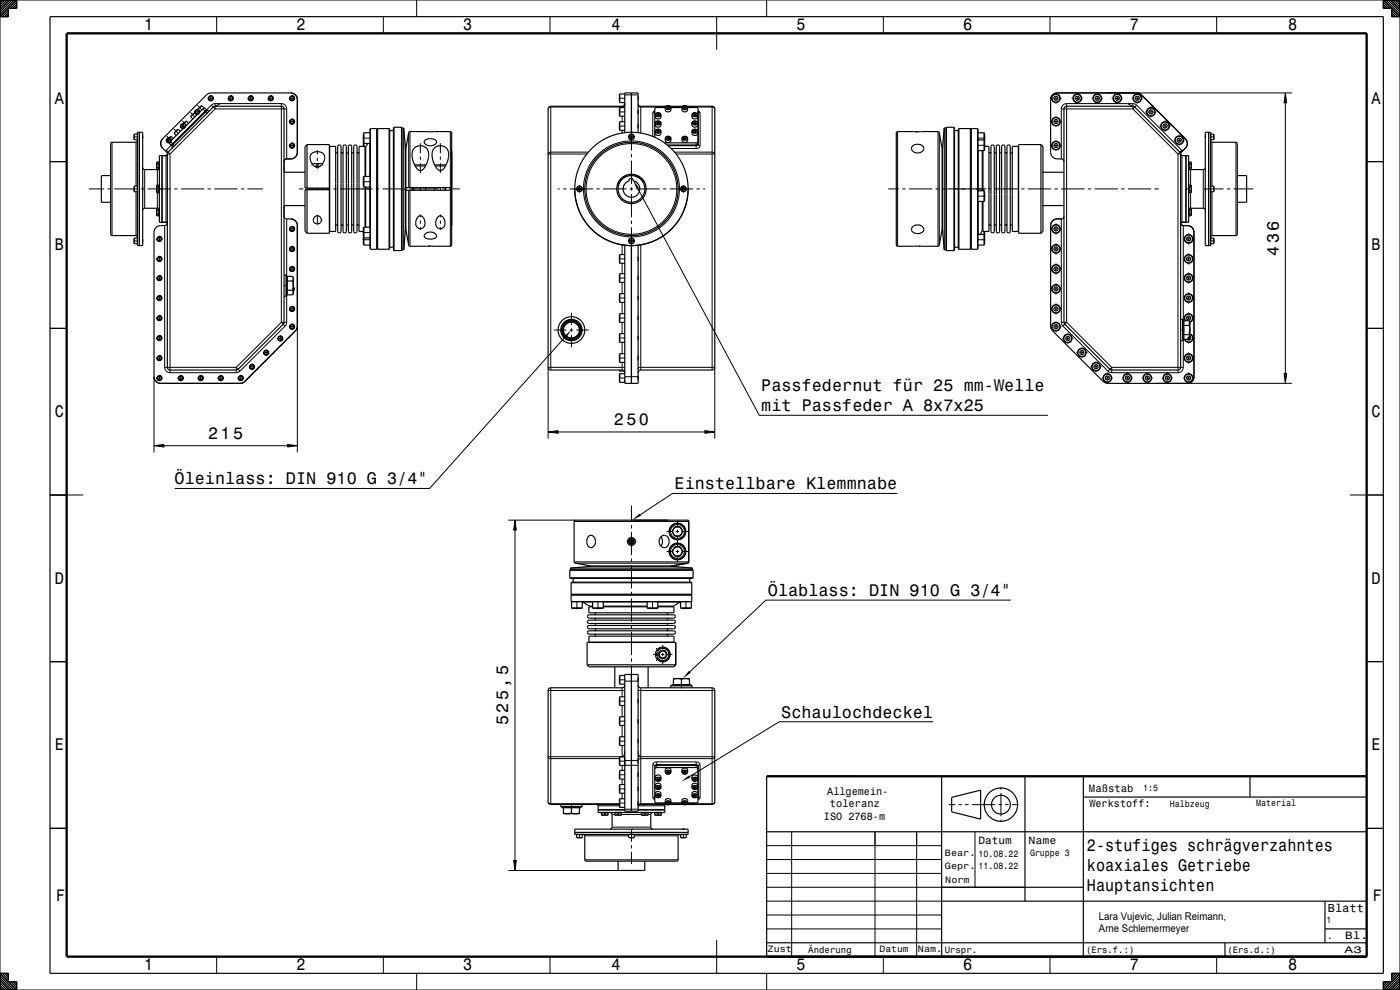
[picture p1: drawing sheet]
<svg xmlns="http://www.w3.org/2000/svg" width="420mm" height="297mm" viewBox="0 0 420 297" stroke-linecap="round" stroke-linejoin="round" font-family="sans-serif">
<defs><g id="words">
<g font-size="5">
<text x="43.2" y="9.1">1</text>
<text x="88.9" y="9.1">2</text>
<text x="138.9" y="9.1">3</text>
<text x="183.5" y="9">4</text>
<text x="239" y="9.1">5</text>
<text x="288.9" y="9.1">6</text>
<text x="338.9" y="9.1">7</text>
<text x="386.5" y="9.1">8</text>
<text x="16.5" y="31.1">A</text>
<text x="411.5" y="31.1">A</text>
<text x="16.5" y="75.1">B</text>
<text x="383.6" y="76.7" transform="rotate(-90 383.6 76.7)">436</text>
<text x="411.5" y="75.1">B</text>
<text x="228.4" y="117.3">Passfedernut für 25 mm-Welle</text>
<text x="16.5" y="125.1">C</text>
<text x="228.4" y="123.4">mit Passfeder A 8x7x25</text>
<text x="411.5" y="125.1">C</text>
<text x="62.5" y="131.7">215</text>
<text x="184.2" y="127.6">250</text>
<text x="52.4" y="145.3">Öleinlass: DIN 910 G 3/4&quot;</text>
<text x="202.4" y="146.8">Einstellbare Klemmnabe</text>
<text x="16.5" y="175.1">D</text>
<text x="230.4" y="178.8">Ölablass: DIN 910 G 3/4&quot;</text>
<text x="411.5" y="175.1">D</text>
<text x="234.4" y="215.3">Schaulochdeckel</text>
<text x="152.5" y="217.6" transform="rotate(-90 152.5 217.6)">525,5</text>
<text x="16.5" y="225.1">E</text>
<text x="411.5" y="225.1">E</text>
<text x="326.1" y="255.3">2-stufiges schrägverzahntes</text>
<text x="326.1" y="261.4">koaxiales Getriebe</text>
<text x="326.1" y="267.4">Hauptansichten</text>
<text x="16.8" y="270.4">F</text>
<text x="411.8" y="270.4">F</text>
<text x="43.2" y="291.1">1</text>
<text x="88.9" y="291.1">2</text>
<text x="138.9" y="291.1">3</text>
<text x="183.5" y="291">4</text>
<text x="239" y="291.1">5</text>
<text x="288.9" y="291.1">6</text>
<text x="338.9" y="291.1">7</text>
<text x="386.5" y="291.1">8</text>
</g>
<text font-size="3.5" x="398.3" y="273.7">Blatt</text>
<g font-size="3.2">
<text x="248.2" y="238.4">Allgemein-</text>
<text x="326.7" y="237.5">Maßstab</text>
<text x="249" y="242.1">toleranz</text>
<text x="326.8" y="242">Werkstoff:</text>
<text x="247.2" y="246.1">ISO 2768-m</text>
<text x="293.5" y="253.2">Datum</text>
<text x="308.5" y="253.2">Name</text>
<text x="329.7" y="276">Lara Vujevic, Julian Reimann,</text>
<text x="329.7" y="279.6">Arne Schlemermeyer</text>
<text x="403.6" y="281.7">Bl.</text>
</g>
<text font-size="2.9" x="403.4" y="285.9">A3</text>
<g font-size="2.8">
<text x="343" y="237.3">1:5</text>
<text x="350.9" y="242">Halbzeug</text>
<text x="376.9" y="241.9">Material</text>
<text x="283.5" y="256.7">Bear.</text>
<text x="293.6" y="257">10.08.22</text>
<text x="309" y="256.8">Gruppe 3</text>
<text x="283.5" y="260.7">Gepr.</text>
<text x="293.6" y="260.6">11.08.22</text>
<text x="283.6" y="264.9">Norm</text>
<text x="398" y="276.9">1</text>
<text x="398.3" y="281.7">.</text>
<text x="230.3" y="285.7">Zust</text>
<text x="242.5" y="285.8">Änderung</text>
<text x="263.9" y="285.7">Datum</text>
<text x="275.4" y="285.7">Nam.</text>
<text x="283.4" y="285.8">Urspr.</text>
<text x="325.8" y="285.8">(Ers.f.:)</text>
<text x="368.2" y="285.8">(Ers.d.:)</text>
</g>
</g></defs>
<g fill="none" stroke="#000" stroke-width=".3">
<path d="M0 0h420v297h-420zM0 0h.1M.7 0l-.7 .7M1.4 0l-1.4 1.4M2.1 0l-2.1 2.1M2.5 3.2l-1.8 1.8M2.5 3.9l-1.1 1.1M2.5 4.6l-.4 .4M2.8 0l-2.8 2.8M3.5 0l-3.5 3.6M4.3 0l-4.3 4.3M5 0l-5 5"/>
<path d="M5 0v2.5h-2.5v2.5h-2.5M5 .7l-1.8 1.8M5 1.4l-1.1 1.1M5 2.1l-.4 .4M65 5v5M115 5v5M125 0v5M165 5v5M215 5v10M230 0v5M265 5v5M315 5v5"/>
<path d="M365 5v5M415 0v2.5h2.5v2.5h2.5M415 .6l1.8 1.9M415 1.4l1.1 1.1M415 2.1l.4 .4M415.1 0l4.9 4.9M415.8 0l4.2 4.2M416.5 0l3.5 3.5M417.2 0l2.8 2.8M417.5 3.2l1.9 1.8M417.5 3.9l1.1 1.1M417.5 4.6l.4 .4"/>
<path d="M417.9 0l2.1 2.1M418.6 0l1.4 1.4M419.3 0l.7 .7M52.2 38.7l1.4 1.5M53.5 38.8l-1.2 1.2M54 37.8h1.7M54.6 36.2l1.5 1.5M54.7 37a.8 .8 0 0 1 1 .8 .8 .8 0 0 1-.9 .8 .8 .8 0 0 1-.7-.9M54.9 36.9v1.8M55.9 36.3l-1.2 1.2M57.1 33.7l1.5 1.5M58.3 33.6h1.7"/>
<path d="M58.4 33.8l-1.2 1.2M59 32.8a.8 .8 0 0 1 .9 .7 .8 .8 0 0 1-.8 .9 .8 .8 0 0 1-.8-1M59.1 32.7v1.7M59.2 31.6l1.5 1.5M60.5 31.7l-1.2 1.2M60.9 32.7l1.4 1.4M61.6 33.4l.1 .1M61.7 33.5l-10.2 10.2M62.1 33.1l-.4 .4M62.3 29.5h1.8M63.1 28.7a.8 .8 0 0 1 .9 .7 .8 .8 0 0 1-.8 .9 .8 .8 0 0 1-.8-1M63.2 28.6v1.7"/>
<path d="M63.4 31.5l-1.4 1.5M63.4 31.5l1.1 1.2M64.5 31.1l-1.1 .4M64.5 32.7h21.5M64.5 31.1h19.9M64.5 31.1v1.6M64.5 32.7l-13.5 13.5M66.1 31.1l-1.6 .8M68.4 29.5h1.7M69.1 28.7a.8 .8 0 0 1 .9 .7 .8 .8 0 0 1-.8 .9 .8 .8 0 0 1-.8-1M69.2 28.6v1.7M74.3 29.5h1.8"/>
<path d="M75.1 28.7a.8 .8 0 0 1 .9 .7 .8 .8 0 0 1-.8 .9 .8 .8 0 0 1-.8-1M75.2 28.6v1.7M80.3 29.5h1.8M81.1 28.7a.8 .8 0 0 1 .9 .7 .8 .8 0 0 1-.8 .9 .8 .8 0 0 1-.8-1M81.2 28.6v1.7M84.4 31.1a1.6 1.6 0 0 1 1.6 1.6M84.4 31.1v65.6M86 32.7v15M86.7 29.5h1.8M86.7 36.5h1.8M87.5 35.7a.8 .8 0 0 1 .9 .7 .8 .8 0 0 1-.8 .9 .8 .8 0 0 1-.8-1M87.5 28.7a.8 .8 0 0 1 .9 .7 .8 .8 0 0 1-.8 .9 .8 .8 0 0 1-.8-1"/>
<path d="M87.6 28.6v1.7M87.6 35.6v1.7M109.2 39.8v4.1M111.1 38.6v36.2M113 38.6v36.2M113.3 38.6v36.2M116.7 38.6v36.2M118.2 38.2v37M120.4 38.2v37M122.6 39.8v16.5M123 39.5v16.8M129.1 39.5h.1"/>
<path d="M135.1 39.5v16.8M165.2 31.9v79.1M185.7 29.5h1.9M185.7 37.8h1.9M185.7 33.6h1.9M186 28.2v2.6M186 32.3v2.6M186 36.5v2.6M186.6 34.9v1.6M186.6 39.1v.8M187.3 31.5l-.7 .4v.4M187.4 31.5l-.1 .4-.7 .2h-21.4l-.6 .2-.2 .4"/>
<path d="M187.4 28.5h4M189.4 34.6v.6M189.4 36.2v1M189.4 38.2v7M191.4 31.5l.4 .5 .4 .1h7.4M191.5 31.5l.7 .4v8M195.8 34v6.9M196.4 33.2l-.6 .8M196.4 33.5l-.6 .5M196.6 34.4a.9 .9 0 0 0 .8 .6 .9 .9 0 0 0 .9-.6M196.6 36.9a.9 .9 0 0 0 .8 .6 .9 .9 0 0 0 .9-.6M196.6 39.4a.9 .9 0 0 0 .8 .6 .9 .9 0 0 0 .9-.6"/>
<path d="M196.7 39.1a.7 .7 0 0 1 1-.3 .7 .7 0 0 1 .3 .9 .74 .74 0 0 1-.8 .1 .74 .74 0 0 1-.5-.7zM196.9 34a.64 .64 0 0 1 .9-.1 .64 .64 0 0 1 0 .9 .64 .64 0 0 1-.8 0 .64 .64 0 0 1-.1-.8zM196.9 36.5a.64 .64 0 0 1 .9-.1 .64 .64 0 0 1 0 .9 .64 .64 0 0 1-.8 0 .64 .64 0 0 1-.1-.8zM199.6 32.3a.9 .9 0 0 0 .8 .6 .9 .9 0 0 0 .9-.6M199.9 31.9a.68 .68 0 0 1 .9-.2 .68 .68 0 0 1 .2 .9 .68 .68 0 0 1-.9 .2 .68 .68 0 0 1-.2-.9zM201.2 32.1h3.4M204.6 32.3a.9 .9 0 0 0 .8 .6 .9 .9 0 0 0 .9-.6M204.9 31.9a.68 .68 0 0 1 .9-.2 .68 .68 0 0 1 .2 .9 .68 .68 0 0 1-.9 .2 .68 .68 0 0 1-.2-.9zM206.2 32.1h7.5l.4 .1 .3 .5M207.6 39.4a.9 .9 0 0 0 .8 .6 .9 .9 0 0 0 .9-.6M207.6 36.9a.9 .9 0 0 0 .8 .6 .9 .9 0 0 0 .9-.6M207.6 34.4a.9 .9 0 0 0 .8 .6 .9 .9 0 0 0 .9-.6"/>
<path d="M207.7 39.1a.7 .7 0 0 1 1-.3 .7 .7 0 0 1 .3 .9 .74 .74 0 0 1-.8 .1 .74 .74 0 0 1-.5-.7zM207.9 36.5a.68 .68 0 0 1 .9-.2 .68 .68 0 0 1 .2 .9 .68 .68 0 0 1-.9 .2 .68 .68 0 0 1-.2-.9zM207.9 34a.68 .68 0 0 1 .9-.1 .68 .68 0 0 1 .2 .8 .67 .67 0 0 1-.9 .2 .67 .67 0 0 1-.2-.9zM209.4 33.2l.6 .8M209.4 33.5l.6 .5M210 34v9.7M213.6 31.9v79.1M269.3 39.5v34.4M275.3 39.5h.1M281.4 39.5v34.4M281.8 39.8v33.7M284 38.2v37"/>
<path d="M286.2 38.2v37M287.7 38.6v36.2M291.1 38.6v36.2M291.4 38.6v36.2M293.3 38.6v36.2M295.2 39.8v5.4M315.1 29.5h.2M315.1 36.5h.2M316.3 29.5h1M316.3 36.5h1M316.8 27.8v.2M316.8 29v1"/>
<path d="M316.8 31v.2M316.8 34.8v.2M316.8 36v1M316.8 38v.2M318.3 29.5h.2M318.3 36.5h.2M318.4 32.7v15M318.4 32.7h21.5M320 31.1a1.6 1.6 0 0 0-1.6 1.6M320 31.1h19.9M320 31.1v65.6M321.5 29.5h.2"/>
<path d="M322.7 29.5h1M323.2 27.8v.2M323.2 29v1M323.2 31v.2M324.7 29.5h.2M327.5 29.5h.2M328.7 29.5h1M329.2 27.8v.2M329.2 29v1M329.2 31v.2M330.7 29.5h.2M331.7 27.9h55.9"/>
<path d="M333.5 29.5h.2M334.7 29.5h1M335.2 27.8v.2M335.2 29v1M335.2 31v.2M336.7 29.5h.2M338.3 31.1l1.6 .8M339.5 29.5h.2M339.9 31.1l1.1 .4M339.9 31.1v1.6M339.9 32.7l13.5 13.5M340.7 29.5h1"/>
<path d="M341 31.5l13.5 13.6M341 31.5l-1.1 1.2M341.2 27.8v.2M341.2 29v1M341.2 31v.2M342.7 29.5h.2M343.6 33.6h.2M344.8 33.6h1M345.3 31.9v.2M345.3 33.1v1M345.3 35.1v.2M346.8 33.6h.2"/>
<path d="M347.8 37.8h.2M349 37.8h1M349.5 36.1v.2M349.5 37.3v1M349.5 39.3v.2M351 37.8h.2M385.6 27.9l.4 3h-.8zM385.6 30.9v81.1M15 48.5h5M26.7 56.7h4.6M32.3 56.7h1M33.6 42.7v28"/>
<path d="M34.3 56.7h7M40.1 41.1h1.2M40.3 40.2v1.7M40.3 55.8v1.7M40.8 42.7v13.1M40.8 57.5v13.2M42.3 56.7h1M43.4 50.9v11.6M44.3 56.7h7M47 49.7h.1M47.2 50.9v4.6M47.2 57.8v4.7"/>
<path d="M47.7 49.7h.1M47.8 48.9v1.7M47.8 55.8v1.8M49.8 42.1h1.7M49.8 46.7v19.8M49.9 45.1l-.2 .2M49.9 45.1l1.1 1.1M50 40.8l1.5 1.5M50.2 46.2h.8M50.5 41.3a.8 .8 0 0 1 .9 .7 .8 .8 0 0 1-.8 .9 .8 .8 0 0 1-.8-1M50.6 41.2v1.7M51 46.2v65.6"/>
<path d="M51.1 42.4l1.4 1.5M51.3 40.9l-1.2 1.2M51.4 43.6l-1.5 1.5M52.3 56.7h1M54.3 56.7h7M62.3 56.7h1M64.3 56.7h7M72.3 56.7h1M74.3 56.7h4.6M86.7 43.7h1.8M87.5 42.9a.8 .8 0 0 1 .9 .7 .8 .8 0 0 1-.8 .9 .8 .8 0 0 1-.8-1M87.6 42.8v1.7"/>
<path d="M89.7 56.7h1.3M92 56.7h7M93.4 49.5h.3M94.7 49.5h1M95.2 45v1.3M95.2 47.3v1M95.2 49.3v1.3M95.2 56.4v.6M96.7 49.5h.3M100 56.7h1M102 56.7h9.7M108.8 41.4h2.4"/>
<path d="M108.8 54.5h2.4M109.2 52.9v3.2M111 43v9.9M111 56.1v12.1M112.7 56.7h1M114.7 56.7h7M122.6 57.1v16.4M122.7 56.7h1M123 57.1v16.8M124.6 49.8h3.1M124.7 56.7h7M126.1 43v2.9"/>
<path d="M126.1 47v.9M126.1 49v2.9M126.1 56.2v1M130.6 49.8h3.1M132.1 43v2.9M132.1 47v.9M132.1 49v2.9M132.1 56.2v1M132.7 56.7h1M134.7 56.7h3.3M135.1 57.1v16.8M167.3 56.7h.6"/>
<path d="M168.9 56.7h1M170.9 56.7h7M173.8 55.6v2.2M176.5 45.6h-11.3l-.4 .1-.4 .5h11.6M178.9 56.7h1M180.9 56.7h7M188.3 41.1h2.2M188.9 56.7h1M189.4 46.2v1M189.4 48.2v7M189.4 56.2v1M189.4 58.2v7"/>
<path d="M190.9 56.7h7M191.3 56.5l36.5 68.1h86.6M198.9 56.7h1M199.6 41.5a.9 .9 0 0 0 .8 .6 .9 .9 0 0 0 .9-.6M199.9 41.1a.64 .64 0 0 1 .9-.1 .64 .64 0 0 1 0 .9 .64 .64 0 0 1-.8 0 .64 .64 0 0 1-.1-.8zM200.4 43.7h8.4l.6-.4 .6 .4M200.9 56.7h7M201.4 44.6h7.4M202.4 45.6h11.3l.4 .2 .3 .4h-11.6M204.6 41.5a.9 .9 0 0 0 .8 .6 .9 .9 0 0 0 .9-.6M204.9 41.1a.64 .64 0 0 1 .9-.1 .64 .64 0 0 1 0 .9 .64 .64 0 0 1-.8 0 .64 .64 0 0 1-.1-.8zM205 55.6v2.2"/>
<path d="M208.8 42.9v1.7M208.9 56.7h1M210 43.7a1.06 1.06 0 0 1-1.2 .9M210.9 56.7h.6M266.4 56.7h3.3M270.7 56.7h1M272.7 56.7h7M280.7 56.7h1M282.7 56.7h13.2M293.2 58.8h2.4M293.2 41.4h2.4M293.2 43.6h2.4"/>
<path d="M293.4 42h.1M293.4 45.2v12M295.2 57.2v3.2M296.4 56.7h1M298.4 56.7h7M306.4 56.7h1M308.4 56.7h7M315.1 43.7h.2M316.3 43.7h1M316.4 56.7h1M316.8 42v.2M316.8 43.2v1"/>
<path d="M316.8 45.2v.2M318.3 43.7h.2M318.4 56.7h7M326.4 56.7h1M328.4 56.7h7M336.4 56.7h1M338.4 56.7h7M346.4 56.7h1.2M352.1 42.1h.2M353.3 42.1h1M353.4 46.2h.8M353.4 46.2v65.6"/>
<path d="M353.8 40.4v.2M353.8 41.6v1M353.8 43.6v.1M354.5 45.1l.2 .2M354.5 45.1l-1.1 1.1M354.6 46.7v19.8M355.3 42.1h.2M355.7 56.7h1.1M356.6 49.7h.1M356.6 48.9v1.7M356.6 55.8v1.8M357.2 50.9v4.6"/>
<path d="M357.2 57.8v4.7M357.3 49.7h.1M361 50.9v11.6M361.2 56.7h5.9M363.1 41.1h1.2M363.6 42.7v13.1M363.6 57.5v13.2M364.1 40.2v1.7M364.1 55.8v1.7M368.1 56.7h1M370.1 56.7h5.9M370.8 42.7v28"/>
<path d="M410 48.5h5M40.1 72.3h1.2M40.3 71.4v1.7M46.9 77.7h1.8M46.9 71.7h1.8M47 63.6h.1M47.7 70.9a.8 .8 0 0 1 .9 .7 .8 .8 0 0 1-.8 .9 .8 .8 0 0 1-.8-1M47.7 76.9a.8 .8 0 0 1 .9 .7 .8 .8 0 0 1-.8 .9 .8 .8 0 0 1-.8-1M47.7 63.6h.1M47.8 62.7v1.8M47.8 70.8v1.7M47.8 76.8v1.7"/>
<path d="M49.4 67.7v42.5M49.8 66.5l.4 .4M49.8 66.5v.2M86 65.7v17.2M86.7 74.7h1.8M86.7 68.7h1.8M87.5 79.9a.8 .8 0 0 1 .9 .7 .8 .8 0 0 1-.8 .9 .8 .8 0 0 1-.8-1M87.5 73.9a.8 .8 0 0 1 .9 .7 .8 .8 0 0 1-.8 .9 .8 .8 0 0 1-.8-1M87.5 67.9a.8 .8 0 0 1 .9 .7 .8 .8 0 0 1-.8 .9 .8 .8 0 0 1-.8-1M87.6 67.8v1.7M87.6 73.8v1.7M87.6 79.8v1.7"/>
<path d="M95.2 64.5v2.9M108.8 71.9h2.4M108.8 69.8h2.4M109.2 68.2v5.3M111 71.4h.1M126.1 64.3v.9M126.1 66.2v1M126.1 68.2v.8M129.1 73.8v.1M132.1 64.3v.9M132.1 66.2v1M132.1 68.2v.8"/>
<path d="M185.7 77.7h1.9M186 76.4v2.6M186.6 73.4v3M186.6 79v3.1M188.3 72.3h2.2M189.4 66.2v1M189.4 68.2v7M189.4 76.2v1M189.4 78.2v.6M192.2 73.4v37.6M275.3 73.8v.1M293.2 71.9h2.4"/>
<path d="M293.4 60.4v9.9M295.2 69.4v4.1M315.1 74.7h.2M315.1 68.7h.2M316.3 74.7h1M316.3 68.7h1M316.8 67v.2M316.8 68.2v1M316.8 70.2v.2M316.8 73v.2M316.8 74.2v1M316.8 76.2v.2"/>
<path d="M316.8 79v.2M318.3 74.7h.2M318.3 68.7h.2M318.4 65.7v31M354.6 66.5l-.4 .4M354.6 66.5v.2M354.9 77.7h.2M354.9 71.7h.2M355 67.7v28.5M356.1 77.7h1M356.1 71.7h1M356.6 63.6h.1"/>
<path d="M356.6 70v.2M356.6 71.2v1M356.6 73.2v.2M356.6 76v.2M356.6 77.2v1M356.6 79.2v.2M356.6 62.7v1.8M357.3 63.6h.1M358.1 77.7h.2M358.1 71.7h.2M363.1 72.3h1.2M364.1 71.4v1.7"/>
<path d="M15 98.5h5M46.9 95.4h1.8M46.9 89.4h1.8M46.9 83.4h1.8M47.7 82.6a.8 .8 0 0 1 .9 .8 .8 .8 0 0 1-.8 .8 .8 .8 0 0 1-.8-.9M47.7 94.6a.8 .8 0 0 1 .9 .8 .8 .8 0 0 1-.8 .8 .8 .8 0 0 1-.8-.9M47.7 88.6a.8 .8 0 0 1 .9 .8 .8 .8 0 0 1-.8 .8 .8 .8 0 0 1-.8-.9M47.8 82.5v1.8M47.8 88.5v1.8M47.8 94.5v1.8M84.4 96.7h1.6M84.4 96.7l-13.5 13.5"/>
<path d="M84.4 96.7l1.1 1.1M85.1 85.7h1.2M85.5 97.8l-13.5 13.5M85.8 82.5v6.4M86 96.7l-.5 1.1M86 88.4v8.3M86.7 98h1.8M86.7 92.7h1.8M86.7 80.7h1.8M87.5 91.9a.8 .8 0 0 1 .9 .7 .8 .8 0 0 1-.8 .9 .8 .8 0 0 1-.8-1M87.5 97.2a.8 .8 0 0 1 .9 .8 .8 .8 0 0 1-.8 .8 .8 .8 0 0 1-.8-.9M87.6 91.8v1.7"/>
<path d="M87.6 97.1v1.8M87.7 85.7h.3M89.2 97.8v37.9M166.2 99h3.7M170.9 99h1M171.4 93.8v3.7M171.4 98.5v1M172.9 99h3.7M185.7 95.4h1.9M185.7 89.4h1.9M185.7 83.4h1.9M186 82.1v2.6"/>
<path d="M186 88.1v2.6M186 94.1v2.6M186.6 84.7v3.4M186.6 90.7v3.4M186.6 96.7v3.4M315.1 98h.2M315.1 92.7h.2M315.1 86.7h.2M315.1 80.7h.2M316.3 98h1M316.3 92.7h1M316.3 86.7h1"/>
<path d="M316.3 80.7h1M316.8 80.2v1M316.8 82.2v.2M316.8 85v.2M316.8 86.2v1M316.8 88.2v.2M316.8 91v.2M316.8 92.2v1M316.8 94.2v.2M316.8 96.3v.2M316.8 97.5v1M316.8 99.5v.2"/>
<path d="M318.3 98h.2M318.3 92.7h.2M318.3 86.7h.2M318.3 80.7h.2M318.4 96.7l.5 1.1M318.4 96.7h1.6M318.9 97.8l13.5 13.5M320 96.7l-1.1 1.1M320 96.7l13.5 13.5M320.3 99.9v.1M354.1 99h1.2M354.8 95.8v6.4"/>
<path d="M354.9 95.4h.2M354.9 89.4h.2M354.9 83.4h.2M355.8 96.2a1.17 1.17 0 0 1 .1-1.7 1.17 1.17 0 0 1 1.7 .4 1.17 1.17 0 0 1-.7 1.6M356.1 95.4h1M356.1 89.4h1M356.1 83.4h1M356.6 81.7v.2M356.6 82.9v1M356.6 84.9v.2M356.6 87.7v.2M356.6 88.9v1"/>
<path d="M356.6 90.9v.2M356.6 93.7v.2M356.6 94.9v1M356.6 96.9v.2M356.6 99.7v.2M356.7 99h.3M358.1 95.4h.2M358.1 89.4h.2M358.1 83.4h.2M410 98.5h5M46.2 113v22.7M46.9 113.4h1.8"/>
<path d="M46.9 107.4h1.8M46.9 101.4h1.8M47.7 100.6a.8 .8 0 0 1 .9 .8 .8 .8 0 0 1-.8 .8 .8 .8 0 0 1-.8-.9M47.7 106.6a.8 .8 0 0 1 .9 .8 .8 .8 0 0 1-.8 .8 .8 .8 0 0 1-.8-.9M47.7 112.6a.8 .8 0 0 1 .9 .8 .8 .8 0 0 1-.8 .8 .8 .8 0 0 1-.8-.9M47.8 100.5v1.8M47.8 106.5v1.8M47.8 112.5v1.8M49.4 110.2a1.6 1.6 0 0 0 1.6 1.6M49.4 110.2h21.5M51 111.8h19.9M53.3 113.4h1.8"/>
<path d="M54.1 112.6a.8 .8 0 0 1 .9 .8 .8 .8 0 0 1-.8 .8 .8 .8 0 0 1-.8-.9M54.2 112.5v1.8M59.3 113.4h1.8M60.1 112.6a.8 .8 0 0 1 .9 .8 .8 .8 0 0 1-.8 .8 .8 .8 0 0 1-.8-.9M60.2 112.5v1.8M65.3 113.4h1.8M66.1 112.6a.8 .8 0 0 1 .9 .8 .8 .8 0 0 1-.8 .8 .8 .8 0 0 1-.8-.9M66.2 112.5v1.8M70.9 110.2v1.6M70.9 110.2l1.1 1.1M71.3 113.4h1.8M72 111.3l-1.1 .5"/>
<path d="M72.1 112.6a.8 .8 0 0 1 .9 .8 .8 .8 0 0 1-.8 .8 .8 .8 0 0 1-.8-.9M72.2 112.5v1.8M74.7 110h1.8M75.4 109.2a.8 .8 0 0 1 1 .8 .8 .8 0 0 1-.9 .8 .8 .8 0 0 1-.7-.9M75.6 109.2v1.7M79 105.8h1.7M79.7 105a.8 .8 0 0 1 .9 .7 .8 .8 0 0 1-.8 .9 .8 .8 0 0 1-.8-1M79.8 104.9v1.7M83.2 101.5h1.7M83.9 100.7a.8 .8 0 0 1 1 .8 .8 .8 0 0 1-.9 .8 .8 .8 0 0 1-.7-.9M84.1 100.7v1.7M169.4 101.2l-40.5 45.3h-76.5"/>
<path d="M171.4 100.5v3.7M185.7 113.4h1.9M185.7 107.4h1.9M185.7 101.4h1.9M186 100.1v2.6M186 106.1v2.6M186 111v.3M186 112.1v2.6M186.6 102.7v3.4M186.6 108.7v2.3M187.4 110.2h-23v21.4M187.4 113h4"/>
<path d="M191.4 110.2h23v21.4M318.6 101.5h.2M319.8 101.5h1M320.3 101v1M320.3 103v.2M321.8 101.5h.2M322.9 105.8h.2M324.1 105.8h1M324.6 104.1v.2M324.6 105.3v1M324.6 107.3v.2M326.1 105.8h.2"/>
<path d="M327.1 110h.2M328.3 110h1M328.8 108.3v.2M328.8 109.5v1M328.8 111.5v.2M330.3 110h.2M330.5 113.4h.2M331.7 113.4h1M332.2 111.7v.2M332.2 112.9v1M332.2 114.9v.2M332.4 111.3l1.1 .5"/>
<path d="M333.5 110.2h21.5M333.5 111.8h19.9M333.5 110.2l-1.1 1.1M333.5 110.2v1.6M333.7 113.4h.2M336.5 113.4h.2M337.7 113.4h1M338.2 111.7v.2M338.2 112.9v1M338.2 114.9v.2M339.7 113.4h.2M342.5 113.4h.2"/>
<path d="M343.7 113.4h1M344.2 111.7v.2M344.2 112.9v1M344.2 114.9v.2M345.7 113.4h.2M346.8 115h40.8M348.5 113.4h.2M349.7 113.4h1M350.2 111.7v.2M350.2 112.9v1M350.2 114.9v.2M351.7 113.4h.2"/>
<path d="M354.9 113.4h.2M354.9 107.4h.2M354.9 101.4h.2M355 110.2a1.6 1.6 0 0 1-1.6 1.6M355 101.8v8.4M356.1 113.4h1M356.1 107.4h1M356.1 101.4h1M356.6 100.9v1M356.6 102.9v.2M356.6 105.7v.2M356.6 106.9v1"/>
<path d="M356.6 108.9v.2M356.6 111.7v.2M356.6 112.9v1M356.6 114.9v.2M357 100.3a1.17 1.17 0 0 1 .4 1.9 1.17 1.17 0 0 1-1.9-.4M358.1 113.4h.2M358.1 107.4h.2M358.1 101.4h.2M385.2 112h.8l-.4 3zM46.2 133.7l3-.4v.8zM49.2 133.7h37M86.2 133.3l3 .4-3 .4z"/>
<path d="M164.4 129.6l3-.4v.8zM167.4 129.6h44.1M211.5 129.2l2.9 .4-2.9 .4zM15 148.5h10M152.5 156h20.1M154.5 156l.4 3h-.8zM154.5 159v99.2M172.2 156.4h34.4M189.4 151.6v4.9M189.4 157.5v1M189.4 159.5v7M200 159.4h1.7"/>
<path d="M202.7 159.4h1M203.2 156.2v1.7M203.2 158.9v1M204.7 159.4h1.8M269.2 148h-67.4l-9.7 6.4M405 148.5h10M170.9 173.3h37M170.9 171.1h37M171.3 178.2h36.2M171.3 174.8h36.2M171.3 178.5h36.2M172.2 168.6h34.4"/>
<path d="M172.6 169h33.7M187.9 162.4h.1M188.9 162.4h1M189.4 167.5v1M189.4 169.5v7M189.4 177.5v1M189.4 179.5v7M190.9 162.4h.1M200 165.4h1.7M202.7 165.4h1M203.2 160.9v3M203.2 164.9v1"/>
<path d="M203.2 166.9v1.8M204.7 165.4h1.8M15 198.5h5M171.3 180.4h36.2M171.5 182.3h3.2M173.1 180.3v2.4M174.7 180.6h3.1M177.8 182.3h3.2M179.4 180.3v2.4M181 180.6h13.1M189.4 187.5v1M189.4 189.5v7"/>
<path d="M189.4 197.5v1M189.4 199.5v4.9M194.1 182.3h3.2M195.7 180.3v2.4M196 196.3h1.3M197 194.4v.4M197 195.8v1M197 197.8v.5M197.3 180.6h6.8M197.4 195.3a1.82 1.82 0 0 1 2.7-.3 1.82 1.82 0 0 1 0 2.7 1.82 1.82 0 0 1-2.7-.3M198.3 196.3h1M198.8 193.5v1.3"/>
<path d="M198.8 195.8v1M198.8 197.8v1.4M200.3 196.3h1.4M204.2 182.3h3.2M205.8 180.3v2.4M303.2 180h-73.4l-22.8 21.5M410 198.5h5M164.4 207.1h23M165.2 206.3v35M185.7 203.9h1.9M185.7 210.3h1.9M185.7 216.3h1.9"/>
<path d="M186 202.6v2.6M186 209v2.6M186 215v2.6M186.6 206.3v2.7M186.6 211.6v3.4M186.6 217.6v3.4M187.4 204.3h4M191.4 207.1h23M192.2 206.3v35M201.2 205.8h6.4M204.4 203.5v.3M204.4 205.3v1.1"/>
<path d="M213.6 206.3v35M279.9 216.5h-46.1l-26.9 16.4M185.7 228.3h1.9M185.7 236.7h1.9M185.7 232.4h1.9M185.7 222.3h1.9M186 221v2.6M186 227v2.6M186 231.1v2.6M186 235.4v2.6M186 239.6v2.6M186.6 223.6v3.4l.6-.4 .2-1.2"/>
<path d="M186.6 229.6v1.5M186.6 233.7v1.7M186.6 238v1.6M187.4 227h-23l.4 .5 .4 .1h20.6M187.4 229.6h4M191.4 225.4l.3 1.1 .5 .5M191.4 227h23l-.3 .5-.5 .1h-21.4l-.6 .2-.2 .3-4 .1M195.8 239.2l.6 .7M195.8 229.4l.6 .4 .6-.4h11.8l.6 .4 .6-.4M195.8 239.2l.6 .4M195.8 229.4v9.8M196.6 233.7a.9 .9 0 0 1 .8-.6 .9 .9 0 0 1 .9 .6"/>
<path d="M196.6 236.2a.9 .9 0 0 1 .8-.6 .9 .9 0 0 1 .9 .6M196.6 238.7a.9 .9 0 0 1 .8-.6 .9 .9 0 0 1 .9 .6M196.9 233.4a.64 .64 0 0 1 .9-.1 .64 .64 0 0 1 0 1 .64 .64 0 0 1-.8 0 .64 .64 0 0 1-.1-.9zM196.9 235.9a.64 .64 0 0 1 .9-.1 .64 .64 0 0 1 0 .9 .64 .64 0 0 1-.8 0 .64 .64 0 0 1-.1-.8zM196.9 238.4a.64 .64 0 0 1 .9-.1 .64 .64 0 0 1 0 .9 .64 .64 0 0 1-.8 0 .64 .64 0 0 1-.1-.8zM197 228.6a1.06 1.06 0 0 0-1.2 .8M197 228.6h11.8M197 228.6v1.7M199.6 231.6a.9 .9 0 0 1 .8-.6 .9 .9 0 0 1 .9 .6M199.9 231.3a.68 .68 0 0 1 .9-.1 .68 .68 0 0 1 .2 .8 .67 .67 0 0 1-.9 .2 .67 .67 0 0 1-.2-.9zM204.6 231.6a.9 .9 0 0 1 .8-.6 .9 .9 0 0 1 .9 .6M204.7 231.4a.7 .7 0 0 1 1-.3 .7 .7 0 0 1 .3 .9 .74 .74 0 0 1-.8 .2 .74 .74 0 0 1-.5-.8z"/>
<path d="M207.6 238.7a.9 .9 0 0 1 .8-.6 .9 .9 0 0 1 .9 .6M207.6 236.2a.9 .9 0 0 1 .8-.6 .9 .9 0 0 1 .9 .6M207.6 233.7a.9 .9 0 0 1 .8-.6 .9 .9 0 0 1 .9 .6M207.9 238.4a.68 .68 0 0 1 .9-.2 .68 .68 0 0 1 .2 .9 .68 .68 0 0 1-.9 .2 .68 .68 0 0 1-.2-.9zM207.9 235.9a.68 .68 0 0 1 .9-.1 .68 .68 0 0 1 .2 .8 .67 .67 0 0 1-.9 .2 .67 .67 0 0 1-.2-.9zM207.9 233.4a.68 .68 0 0 1 .9-.1 .68 .68 0 0 1 .2 .8 .67 .67 0 0 1-.9 .3 .67 .67 0 0 1-.2-1zM208.8 228.6a1.08 1.08 0 0 1 1.2 .8M208.8 228.6v1.7M210 239.2l-.6 .7M210 239.2l-.6 .4M210 229.4v9.8M230 232.9h27.5"/>
<path d="M300.3 236.2v.7M300.3 237.9v7M410 232.9v54.1h-180M15 248.5h5M154.1 258.2h.8l-.4 2.9zM164.4 240.5l.2 .4 .6 .2h20.6M168.2 241.9h6.4M171.4 241.2v1.2M171.4 243.9v.3M173 251.3h1.7M173.8 250.2v1.2M175.4 250.7h13.2"/>
<path d="M175.4 257.9h28M179.4 241.7h6.4M180.5 243.8h1.8M181.4 243.7v.2M181.4 244.4v.2M183.6 244.3h.8M183.6 248.1h11.6M184.5 243.8h1.8M185.4 243.7v.2M185.4 244.4v.2M185.7 240.9h1.9M186.4 244.3h6"/>
<path d="M187.4 242.8h4M188.6 251.3h1.7M189.4 248.9v3.6M189.4 253.5v1M189.4 255.5v3.7M190.3 250.7h13.1M191.5 241.7h7.9M192.5 243.8h1.8M193.4 243.7v.2M193.4 244.4v.2M194.4 244.3h.8M196.5 243.8h1.8"/>
<path d="M197.4 243.7v.2M197.4 244.4v.2M199.6 240.8a.9 .9 0 0 1 .8-.6 .9 .9 0 0 1 .9 .6M199.7 241.1h-7.5l-.6 .2-.2 .4M199.9 240.5a.68 .68 0 0 1 .9-.2 .68 .68 0 0 1 .2 .9 .68 .68 0 0 1-.9 .2 .68 .68 0 0 1-.2-.9zM201.2 241.1h3.5M204.2 251.3h1.7M204.6 240.8a.9 .9 0 0 1 .8-.6 .9 .9 0 0 1 .9 .6M204.9 240.5a.68 .68 0 0 1 .9-.2 .68 .68 0 0 1 .2 .9 .68 .68 0 0 1-.9 .2 .68 .68 0 0 1-.2-.9zM205 250.2v1.2M214.4 240.5l-.1 .4-.7 .2h-7.4M230 257.9h52.5"/>
<path d="M230 253.7h52.5M237.5 249.5v37.5M262.5 249.5v37.5M275 249.5v37.5M284.6 241.4h2M287.6 241.4h1M289.6 241.4h1M291.6 241.4h7M292.5 249.5v16.7M299.6 241.4h1M300.3 245.9v.7M301.6 241.4h1"/>
<path d="M303.6 241.4h1.9M410 248.5h5M152.5 261.1h32.9M230 266.2h77.5M230 274.5h52.5M230 270.3h52.5M230 262h52.5M230 278.7h52.5M0 292h2.5v2.5h2.5v2.5M0 296.3l.7 .7M0 295.6l1.4 1.4M0 294.9l2.1 2.1"/>
<path d="M0 294.2l2.8 2.8M0 293.5l3.5 3.5M0 292.8l4.2 4.2M0 292.1l4.9 4.9M.7 292l1.8 1.8M1.4 292l1.1 1.1M2.1 292l.4 .4M3.2 294.5l1.8 1.8M3.9 294.5l1.1 1.1M4.6 294.5l.4 .4M65 287v5M115 287v5"/>
<path d="M125 292v5M165 287v5M215 282v10M230 292v5M265 287v5M315 287v5M365 287v5M415.4 294.5l-.4 .5M416.2 294.5l-1.2 1.2M416.9 294.5l-1.9 1.9M417.9 292l-.4 .4M418.7 292l-1.2 1.2"/>
<path d="M419.4 292l-1.9 1.9M420 292h-2.5v2.5h-2.5v2.5M420 296.3l-.7 .7M420 295.6l-1.4 1.4M420 294.9l-2.1 2.1M420 294.2l-2.8 2.8M420 293.5l-3.5 3.5M420 292.8l-4.2 4.2M420 292.1l-4.9 4.9"/>
<circle cx="316.8" cy="36.5" r="1.17"/>
<circle cx="316.8" cy="29.5" r="1.17"/>
<circle cx="323.2" cy="29.5" r="1.17"/>
<circle cx="329.2" cy="29.5" r="1.17"/>
<circle cx="335.2" cy="29.5" r="1.17"/>
<circle cx="341.2" cy="29.5" r="1.17"/>
<circle cx="345.3" cy="33.6" r="1.17"/>
<circle cx="349.5" cy="37.8" r="1.17"/>
<circle cx="173.8" cy="56.7" r=".77"/>
<circle cx="189.4" cy="56.7" r="14.4"/>
<circle cx="189.4" cy="56.7" r="13.6"/>
<circle cx="189.4" cy="41.1" r=".77"/>
<circle cx="205" cy="56.7" r=".77"/>
<circle cx="316.8" cy="43.7" r="1.17"/>
<circle cx="353.8" cy="42.1" r="1.17"/>
<circle cx="189.4" cy="72.3" r=".76"/>
<circle cx="316.8" cy="74.7" r="1.17"/>
<circle cx="316.8" cy="68.7" r="1.17"/>
<circle cx="356.6" cy="71.7" r="1.17"/>
<circle cx="356.6" cy="77.7" r="1.17"/>
<circle cx="171.4" cy="99" r="3"/>
<circle cx="316.8" cy="86.7" r="1.17"/>
<circle cx="316.8" cy="98" r="1.17"/>
<circle cx="316.8" cy="80.7" r="1.17"/>
<circle cx="316.8" cy="92.7" r="1.17"/>
<circle cx="356.6" cy="89.4" r="1.17"/>
<circle cx="356.6" cy="83.4" r="1.17"/>
<circle cx="320.3" cy="101.5" r="1.17"/>
<circle cx="324.6" cy="105.8" r="1.17"/>
<circle cx="328.8" cy="110" r="1.17"/>
<circle cx="332.2" cy="113.4" r="1.17"/>
<circle cx="338.2" cy="113.4" r="1.17"/>
<circle cx="344.2" cy="113.4" r="1.17"/>
<circle cx="350.2" cy="113.4" r="1.17"/>
<circle cx="356.6" cy="113.4" r="1.17"/>
<circle cx="356.6" cy="107.4" r="1.17"/>
<circle cx="203.2" cy="159.4" r="2.08"/>
<circle cx="203.2" cy="165.4" r="2.08"/>
</g>
<g fill="none" stroke="#000" stroke-width=".35">
<path d="M15 5h400v287h-400zM41.2 39.7h1.6v34h-1.6zM41.8 39.7v34M54.1 39.4l-.8-.6-1 1.1 .6 .7M55 37.2a.66 .66 0 0 0-.8 .7 .66 .66 0 0 0 .9 .5M56.6 37l-.8-.7-1.1 1.1 .7 .8M59.1 34.5l-.8-.7-1.1 1.1 .7 .8M59.4 33a.67 .67 0 0 0-.9 .6 .67 .67 0 0 0 .8 .6M59.7 33.3v.5M61.2 32.4l-.8-.7-1.1 1.1 .7 .8M62 33l-10.6 10.6M63 33.1l-.7 .1-1-.9-10.6 10.6 .7 .7"/>
<path d="M111 39.8l-2 .1v4M111.1 38.6l2 .1-.1 36.1-2-.1zM113.1 38.8l.2-.2h3.4l.2 .2v35.8l-.2 .2h-3.4l-.2-.2M116.9 39.2h1.1M118.1 38.3l2.3-.1 .2 .2v36.6l-.2 .2h-2.2l-.2-.2zM121.1 38.4v36.6M121.1 38.4l.6 6.7M121.1 38.4h-.5M122.8 39.5h12.3l.3 .1 .1 33.9-.2 .3-12.3 .1-.4-.4-.9-5v-23.6zM186.6 31.9h-21.4l-.4 .1-.3 .4-.1 77.8 .2 .5 .6 .3h21.4l.5 .2 .3 .6M187.3 31.5v.1M187.4 31.2v.1"/>
<path d="M187.4 31.1l-.2 .6M187.4 28.2l-1.6 .1v2.3l1.6 .2M187.4 36.5l-1.6 .1v2.4l1.6 .1M187.4 32.3l-1.6 .1v2.3l1.6 .2M187.4 39.8v-11.9h4v11.9M189.4 27.9v11.8M191.4 31.1l.1 .4M192.2 31.9h7.6M197.2 34.4h.5M197.2 36.9h.5M197.2 39.4h.5M197.2 34.1l-.2 .3 .2 .3h.5l.2-.3-.2-.3"/>
<path d="M197.2 34.1h.5M197.2 34.1v.3M197.2 36.6v.3M197.2 39v.4M197.2 34.4l-.1 .2M197.2 36.6l-.2 .3 .2 .2h.5l.2-.2-.2-.3M197.2 36.6h.5M197.2 36.9l-.1 .1M197.2 39l-.2 .3 .2 .3h.5l.2-.3-.2-.3M197.2 39h.5M197.2 39.4l-.1 .1M197.7 34.1v.3"/>
<path d="M197.7 36.6v.3M197.7 39v.4M197.7 34.4v.2M197.7 36.9v.1M197.7 39.4v.1M199.6 32.3h-2.6l-.5 .2-.1 8.7M200.2 32.3h.5M200.2 32h.5M200.2 32l-.2 .3 .2 .2h.5l.2-.2-.2-.3M200.2 32v.3M200.2 32.3l-.1 .1M200.7 32v.3"/>
<path d="M200.7 32.3v.1M201 31.9h3.8M201.3 32.3h3.3M205.2 32.3h.5M205.2 32l-.2 .3 .2 .2h.5l.2-.2-.2-.3M205.2 32h.5M205.2 32v.3M205.2 32.3l-.1 .1M205.7 32.3h.1M205.7 32v.3M205.7 32.3v.1M206 31.9h7.7l.6 .3 .1 .5v77.5l-.3 .7-.5 .1h-21.4l-.6 .3-.2 .5"/>
<path d="M206.3 32.3h2.7l.4 .4v10.6M208.2 39.4h.5M208.2 36.9h.5M208.2 34.4h.5M208.2 34.1h.5M208.2 34.1l-.2 .3 .2 .3h.5l.2-.3-.2-.3M208.2 36.6h.5M208.2 36.6l-.2 .3 .2 .2h.5l.2-.2-.2-.3M208.2 39h.5M208.2 39l-.2 .3 .2 .3h.5l.2-.3-.2-.3M208.2 34.1v.3M208.2 36.6v.3"/>
<path d="M208.2 39v.4M208.2 39.4l-.1 .1M208.2 36.9l-.1 .1M208.2 34.4l-.1 .2M208.7 36.9h.1M208.7 34.1v.3M208.7 36.6v.3M208.7 39v.4M208.7 39.4h.1M208.7 39.4v.1M208.7 36.9v.1M208.7 34.4h.1"/>
<path d="M208.7 34.4v.2M269.1 39.5h12.3l.4 .3 .9 5.1v23.6l-1.1 5.3-12.3 .1-.3-.2-.1-33.8zM274.6 39.5h.7M275.3 39.5h.1M283.3 38.4v36.6M283.3 38.4l-.6 6.7M283.3 38.4h.5M283.8 38.3l2.4-.1 .2 .2v36.6l-.2 .2h-2.2l-.2-.2zM286.4 39.2h1.1M291.3 38.8l-.2-.2h-3.4l-.2 .2v35.8l.2 .2h3.4l.2-.2M291.3 38.7h2.1l-.1 36.1-2-.1zM293.4 39.8h1.8l.2 .2v5.1l-2 .1"/>
<path d="M316.2 29.1l.6-.3 .6 .3v.7l-.6 .4-.6-.4zM316.2 36.1l.6-.3 .6 .3v.7l-.6 .4-.6-.4zM319.3 32.2l.7-.3 20.2 .1 14 14v64.2l-.6 .8-20.4-.1-14-14v-64.2zM322.6 29.1l.6-.3 .6 .3v.7l-.6 .4-.6-.4zM328.6 29.1l.6-.3 .6 .3v.7l-.6 .4-.6-.4zM334.6 29.1l.6-.3 .6 .3v.7l-.6 .4-.6-.4zM340.6 29.1l.6-.3 .6 .3v.7l-.6 .4-.6-.4zM344.7 33.2l.6-.3 .6 .3v.7l-.6 .4-.6-.4zM348.9 37.5l.6-.4 .6 .4v.7l-.6 .3-.6-.3zM361.6 39.7h1.6v34h-1.6zM362.6 39.7v34M33.2 52.7h-2.8v8h2.8"/>
<path d="M41.2 42.3l-.4 .4h-7.2l-.4 .4v27.2l.4 .4h7.2l.4 .4M41.2 55.8l-1 .1v1.5l1 .1M41.2 40.2l-1 .1v1.5l1 .1M42.8 50.3l.2 .4 .4 .2h3.7M47.1 48.6v.6M47.1 49.2v1.1M47.1 50.3v.6M47.1 55.5v.6M47.1 56.1v1.2M47.1 57.3v.5M47.1 55.5h.6v2.3h-.6M47.1 57.3h.6"/>
<path d="M47.1 56.1h.6M47.1 48.6h.6v2.3h-.6M47.1 50.3h.6M47.1 49.2h.6M47.1 48.6v2.3M47.1 55.5v2.3M47.7 48.8l.1 .1M47.7 55.7l.1 .1M47.8 55.8h.1M47.8 57.6h.1M47.8 48.9h.1M47.8 50.6h.1"/>
<path d="M47.8 50.6l-.1 .1M47.8 57.6h-.1M47.8 57.5v.1M48.6 46.7v20M50.2 46.3l-.4 .4h-2v20h2.1l.2 .6M50.3 45.9l-1.6-1.5a2.01 2.01 0 0 1 .1-2.8l13.2-13.1 .6-.5 24.8-.1a2 2 0 0 1 1.8 2v15.9a2.01 2.01 0 0 1-2 1.9h-1.4l-.4 .3-.2 .5M50.4 45.6l13.9-13.7h20.1l.8 .5v64.4l-14.1 14.2h-20.1l-.8-.5v-64.3zM50.7 41.4a.66 .66 0 0 0-.7 .7 .66 .66 0 0 0 .7 .6l-.6-.7 1.1-1.1 .8 .7M51.4 43.6l.3 .5-.2 .5M85.2 51.7h6.3M91.5 56.9h7.3v13.1h-6.7l-.6-.6zM92.1 43.4h6.7v13h-7.3v-12.4z"/>
<path d="M92.1 43.4v13M92.1 56.9v13.1M93.4 46.2a2.26 2.26 0 0 1 2.5-.7 2.26 2.26 0 0 1 1.5 2.1 2.32 2.32 0 0 1-2.9 2.4 2.92 2.92 0 0 1-1.1-3.8zM93.7 49.2h3M93.8 56.4v.5M94.4 49.9h1.7M94.7 50.1h1M95.2 50.2h.1M96.6 56.4v.5M98.3 56.4v.5M98.8 44.1h.1M98.9 43.9h1.8v25.5h-1.8z"/>
<path d="M100.7 45.7l.3 .3 .3-.3M101.4 43.7l.5-.2 .4 .5v25.4a.5 .5 0 0 1-.5 .5 .5 .5 0 0 1-.5-.5zM102.3 45.7l.3 .3 .3-.3M103 43.7l.5-.2 .4 .5v25.4a.5 .5 0 0 1-.5 .5 .5 .5 0 0 1-.5-.5zM103.9 45.7l.3 .3 .3-.3M104.6 43.7l.5-.2 .4 .5v25.4a.5 .5 0 0 1-.5 .5 .5 .5 0 0 1-.5-.5zM105.5 45.7l.3 .3 .3-.3M106.2 43.7l.5-.2 .4 .5v25.4a.5 .5 0 0 1-.5 .5 .5 .5 0 0 1-.5-.5zM107.1 45.7l.3 .3 .3-.3M109 42.8l.2 .2h1.8M109.5 52.9v-9h-1.8v25.5h1.3M109.5 44.1h.2"/>
<path d="M109.5 56.1v12.1M109.7 44.1v8.8M109.7 56.1v12.1M110.3 43l-.6 1.1M111 52.9h-1.8l-.2 .2 .1 3h1.9M121.7 57.1h13.8M121.7 56.3h13.8M123.6 46.4h.1M123.7 56.3v.8M124.1 56.3v.8M124.2 44.5a2.63 2.63 0 0 1 3.4-.3 2.63 2.63 0 0 1 .9 3.2 4.5 4.5 0 0 1-2.4 3.8 3.3 3.3 0 0 1-2.1-2.8l-.4-2.3zM124.4 49.5h3.4"/>
<path d="M124.5 56.3v.8M127.5 42.1a2.37 2.37 0 0 1 3.5 .5 2.03 2.03 0 0 1-1.9 1.1 2.03 2.03 0 0 1-1.8-1.2zM127.7 56.3v.8M129.6 46.4h.1M130.4 44.3a2.62 2.62 0 0 1 3.3-.1 2.62 2.62 0 0 1 .8 3.2 4.3 4.3 0 0 1-2.4 3.8h-.1a5.3 5.3 0 0 1-2.3-5.7zM130.4 49.5h3.4M130.5 56.3v.8M133.7 56.3v.8M135.1 56.3v.8M172.4 56.7l.3 3.2 1.1 3.4 1.5 2.8 2 2.5 2.5 2.1 2.9 1.6 3.3 1 3.2 .4 3.5-.3 3.1-1 2.9-1.5 2.7-2.2 2.1-2.5 1.6-3 1-3.4 .3-3.1M173.4 56.5l.4-.3 .4 .2 .1 .5-.4 .2-.4-.1zM188 52.7l-.9 .5"/>
<path d="M188 52.5v.2a4.9 4.9 0 0 0-2.7 2.5M188.7 53.7l1.2-.1v.6a2.5 2.5 0 0 1 1.7 3.8 2.5 2.5 0 0 1-4.2 .2 2.5 2.5 0 0 1 1.3-3.9zM189.1 52.3v.4M189.2 40.7h.4l.3 .3-.2 .4-.4 .1-.3-.4zM189.3 52.3v.4M189.3 52.5h-.2M189.3 52.6h-.2M190.4 52.4l.1 .3a4.4 4.4 0 0 1 2.9 2.1M190.5 52.6l1 .4M200.2 41.5h.5M200.2 41.2v.3M200.2 41.2l-.2 .2 .2 .3h.5l.2-.3-.2-.2"/>
<path d="M200.2 41.2h.5M200.2 41.5l-.1 .1M200.7 41.2v.3M200.7 41.5v.1M204.6 56.5l.4-.3 .4 .2 .1 .5-.4 .2-.4-.1zM205.2 41.5h.5M205.2 41.2v.3M205.2 41.2h.5M205.2 41.2l-.2 .2 .2 .3h.5l.2-.3-.2-.2M205.2 41.5l-.1 .1M205.7 41.5h.1M205.7 41.2v.3"/>
<path d="M205.7 41.5v.1M209.4 43.1l-.6 .5h-8.5M209.4 42.4l-.6 .5h-9.5M273.7 43.8a2.03 2.03 0 0 1 3.4 .8 1.9 1.9 0 0 1-1.9 1.3 1.9 1.9 0 0 1-1.7-1.6zM293.4 57.2h1.8l.2 .2v2.9l-2 .1M293.4 42h1.8l.2 .2M293.4 41.9v.1M293.4 42h.1M294.7 45.2v12M294.9 45.2v12M295.4 43.9h1.3v25.5h-1.8v-9M296.7 45.7l.3 .3 .3-.3"/>
<path d="M297.4 43.7l.4-.2 .5 .5v25.4a.5 .5 0 0 1-.5 .5 .5 .5 0 0 1-.5-.5zM298.3 45.7l.3 .3 .3-.3M299 43.7l.4-.2 .5 .5v25.4a.5 .5 0 0 1-.5 .5 .5 .5 0 0 1-.5-.5zM299.9 45.7l.3 .3 .3-.3M300.6 43.7l.4-.2 .5 .5v25.4a.5 .5 0 0 1-.5 .5 .5 .5 0 0 1-.5-.5zM301.5 45.7l.3 .3 .3-.3M302.2 43.7l.4-.2 .5 .5v25.4a.5 .5 0 0 1-.5 .5 .5 .5 0 0 1-.5-.5zM303.1 45.7l.3 .3 .3-.3M303.7 43.9h1.8v25.5h-1.8zM305.5 44.1h.1M312.3 43.4l.6 .6v25.4l-.6 .6M312.3 43.4v26.6"/>
<path d="M312.3 43.4h-6.7v26.6h6.7M312.9 51.7h6.3M316.2 43.3l.6-.3 .6 .3v.7l-.6 .4-.6-.4zM353.2 41.7l.6-.3 .6 .3v.7l-.6 .4-.6-.4zM354.2 46.3l.4 .4h2v20h-2a.53 .53 0 0 0-.3 .7 .53 .53 0 0 0 .7 .3M354.2 46.2l-.1-.3 1.5-1.4a2 2 0 0 0 0-2.9l-13.2-13.1-.8-.5-24.4-.1a2 2 0 0 0-2 2v15.8a2 2 0 0 0 2 2h1.4l.6 .8M355.8 46.7v20M356.6 57.5v.1M356.6 50.6h.1M356.6 55.8h.1M356.6 57.6h.1M356.6 48.9h.1"/>
<path d="M356.6 50.6l.1 .1M356.7 57.3h.6M356.7 56.1h.6M356.7 55.7l-.1 .1M356.7 50.3h.6M356.7 49.2h.6M356.7 48.8l-.1 .1M357.3 56.1v1.2M357.3 57.3v.5M357.3 55.5v.6M357.3 49.2v1.1M357.3 50.3v.6"/>
<path d="M357.3 48.6v.6M357.3 48.6v2.3M357.3 55.5v2.3M357.3 48.6h-.6v2.3h.6M357.3 55.5h-.6v2.3h.6M361.6 50.3l-.2 .4-.4 .2h-3.7M363.2 42.3l.4 .4h7.2l.4 .4v27.3l-.4 .3h-7.2l-.4 .4M363.2 55.8l1 .1v1.5l-1 .1M363.2 40.2l1 .1v1.5l-1 .1M371.2 52.7h2.8v8h-2.8M41.2 71.4l-1 .1v1.5l1 .1M42.8 63.1l.2-.4 .4-.2h4.3v2.3h-.6"/>
<path d="M47 62.7l.1-.2v2.3M47 62.7l.1 .3M47.1 63v1.2M47.1 64.2v.6M47.1 64.2h.6M47.1 63h.6M47.7 62.7h.1M47.8 62.7h.1M47.8 64.5h.1M47.8 64.5h-.1M85.2 64.9l.5 .7 1.7 .1a2 2 0 0 1 1.8 2v30.2l-.4 1.2-15.3 15.3-.7 .5-24.7 .1a2 2 0 0 1-1.9-2v-43.5a2 2 0 0 1 2-1.8l1.4-.1 .4-.2 .2-.5M85.2 61.7h6.3"/>
<path d="M98.8 69.2h.1M100.7 67.7l.3-.3 .3 .3M102.3 67.7l.3-.3 .3 .3M103.9 67.7l.3-.3 .3 .3M105.5 67.7l.3-.3 .3 .3M107.1 67.7l.3-.3 .3 .3M109 71.2l.2 .2h1.8M111 71.4h.1M111 71.4v.1M111 68.2h-1.8l-.2 .2v4.9l.2 .2h1.8M116.9 74.2h1.1M120.6 74.9l.5 .1"/>
<path d="M121.7 68.3l-.6 6.7M125.4 65.1a1.13 1.13 0 0 1 1.2-.3 1.13 1.13 0 0 1 .7 1.1 1.61 1.61 0 0 1 0 2 1.61 1.61 0 0 1-2 .4 2.36 2.36 0 0 1 .1-3.2zM126.1 64.7h.1M127.5 70.2a2.1 2.1 0 0 1 3.5 .7 2.35 2.35 0 0 1-3.7 0zM128.3 73.9h.1M129.1 73.8h-.5M129.1 73.8h.1M131.4 65.1a1.13 1.13 0 0 1 1.2-.3 1.13 1.13 0 0 1 .7 1.1 1.61 1.61 0 0 1 0 2 1.61 1.61 0 0 1-2 .4 2.36 2.36 0 0 1 .1-3.2zM132.1 64.7h.1M187.4 76.4l-1.6 .1v2.3l1.6 .2M187.4 73.6v41.4h4v-41.4M189.2 71.9h.4l.3 .3-.2 .4-.4 .1-.3-.4z"/>
<path d="M189.4 73.7v41.3M273.7 68.1a1.83 1.83 0 0 1 2.1-.6 1.83 1.83 0 0 1 1.3 1.7 2.1 2.1 0 0 1-3.7-.4zM275.8 73.8l.3 .1M282.7 68.3l.6 6.7M283.8 74.9l-.5 .1M286.4 74.2h1.1M293.4 70.3h1.8l.2 .2M294.7 60.4v8.8M294.7 69.2h.2M294.7 69.2l-.6 1.1M295.4 69.4v4l-2 .1M296.7 67.7l.3-.3 .3 .3"/>
<path d="M298.3 67.7l.3-.3 .3 .3M299.9 67.7l.3-.3 .3 .3M301.5 67.7l.3-.3 .3 .3M303.1 67.7l.3-.3 .3 .3M305.5 69.2h.1M312.9 61.7h6.3M316.2 68.3l.6-.3 .6 .3v.7l-.6 .4-.6-.4zM316.2 74.3l.6-.3 .6 .3v.7l-.6 .4-.6-.4zM319.2 64.9l-.2 .5-.4 .2-1.4 .1a2 2 0 0 0-2 2v30.1l.5 1.4 15.9 15.6 .7 .2h23.9a2 2 0 0 0 2-2v-43.3a2 2 0 0 0-2-2h-1.2M354.2 66.9l.3 .6 .5 .2M356 71.3l.6-.3 .6 .3v.7l-.6 .4-.6-.4zM356 77.3l.6-.3 .6 .3v.7l-.6 .4-.6-.4z"/>
<path d="M356.6 64.5h.1M356.6 62.7h.1M356.7 64.2h.6M356.7 63h.6M356.7 62.7h-.1M357.3 63v1.2M357.3 64.2v.6M357.3 63v-.5v2.3M361.6 63.1l-.2-.5-.4-.1h-4.3v2.3h.6M363.2 71.4l1 .1v1.5l-1 .1M85.2 82.5l.8 .2v6l-.8 .2M86 82.9h1.8"/>
<path d="M86 88.4h1.8M86.2 84.3h1.6M86.2 87.1h1.6M86.2 82.9v5.5M87.8 82.9l.2 .7M87.8 84.3l.2 1.4-.2 1.4M87.8 87.1l.2 .7-.2 .6M87.8 82.9l.2 .4v4.8l-.2 .3M88 86.1l.3 .5-.3 .6M88 83.6l-.2 .7M170.2 96.9l-1.2 .7v2.8l2.4 1.4 1.2-.7M170.3 96.9h-.1"/>
<path d="M170.3 96.9l1.1-.7 2.4 1.4v2.8M187.4 94.1l-1.6 .1v2.4l1.6 .1M187.4 88.1l-1.6 .1v2.4l1.6 .1M187.4 82.1l-1.6 .1v2.4l1.6 .1M316.2 80.3l.6-.3 .6 .3v.7l-.6 .4-.6-.4zM316.2 86.3l.6-.3 .6 .3v.7l-.6 .4-.6-.4zM316.2 92.3l.6-.3 .6 .3v.7l-.6 .4-.6-.4zM316.2 97.7l.6-.4 .6 .4v.7l-.6 .3-.6-.3zM354.2 95.8l.8 .2v6l-.8 .2M355 96.2h1.8M355.2 97.6h1.6M355.2 96.2v5.6"/>
<path d="M355.6 96.2a1.3 1.3 0 0 1 .3-1.9 1.3 1.3 0 0 1 1.9 .6 1.3 1.3 0 0 1-.8 1.8M356 83.1l.6-.4 .6 .4v.7l-.6 .3-.6-.3zM356 89.1l.6-.4 .6 .4v.7l-.6 .3-.6-.3zM356 95.1l.6-.4 .6 .4v.7l-.6 .3-.6-.3zM356.8 96.2l.2 .7-.2 .7M356.8 97.6l.2 1.4-.2 1.4M356.8 96.2l.2 .4v4.8l-.2 .4M173.8 100.4l-1.2 .7M185.8 111l.2 .3h1.3M187.4 112.1l-1.6 .1v2.4l1.6 .1M187.4 106.1l-1.6 .1v2.4l1.6 .1M187.4 100.1l-1.6 .1v2.4l1.6 .1"/>
<path d="M319.7 101.2l.6-.4 .6 .4v.7l-.6 .3-.6-.3zM324 105.4l.6-.3 .6 .3v.7l-.6 .4-.6-.4zM328.2 109.7l.6-.4 .6 .4v.7l-.6 .3-.6-.3zM331.6 113.1l.6-.4 .6 .4v.7l-.6 .3-.6-.3zM337.6 113.1l.6-.4 .6 .4v.7l-.6 .3-.6-.3zM343.6 113.1l.6-.4 .6 .4v.7l-.6 .3-.6-.3zM349.6 113.1l.6-.4 .6 .4v.7l-.6 .3-.6-.3zM355 101.8h1.8M355.2 100.4h1.6M356 113.1l.6-.4 .6 .4v.7l-.6 .3-.6-.3zM356 107.1l.6-.4 .6 .4v.7l-.6 .3-.6-.3zM356.8 100.4l.2 .7-.2 .7"/>
<path d="M357 100.2a1.3 1.3 0 0 1 .5 2.1 1.3 1.3 0 0 1-2.2-.5M357 100.9l.2 .2v.7l-.6 .3-.6-.3M172.4 156.1h34l.2 .3v12.2l-.3 .4-5.1 .8h-23.6l-5.1-.9-.3-.3v-12.2zM202.4 158h1.7l.8 1.4-.8 1.4h-1.7l-.8-1.4zM171 171l36.7-.1 .2 .2v2.2l-.2 .2h-36.6l-.2-.2zM171.1 170.4l.1 .5M171.1 170.4h36.6M171.3 178.5l36.1-.1 .1 2-36.1 .1zM171.5 178.4l-.2-.2v-3.4l.2-.2h35.8l.2 .2v3.4l-.2 .2M171.9 173.5v1.1M176.6 160.9a1.5 1.5 0 0 1 1.7 .3 1.5 1.5 0 0 1 .3 1.7 1.29 1.29 0 0 1-1.4 1.4 1.29 1.29 0 0 1-1.1-1.6v-1zM177.8 169.8l-6.7 .6"/>
<path d="M188.8 162.1l.6-.3 .6 .3v.7l-.6 .3-.6-.3zM198.3 161.1l.5 1.4-.5 1.3M198.3 161a1.56 1.56 0 0 1 2 0 1.56 1.56 0 0 1 .4 1.9 1.53 1.53 0 0 1-1.8 1.4 1.53 1.53 0 0 1-1.2-2zM201 169.8l6.7 .6M202.4 164h1.7l.8 1.4-.8 1.4h-1.7l-.8-1.4zM203.2 161.9h.1M203.2 167.9h.1M206.9 173.5v1.1M207.7 170.4v.5M171.5 180.5v1.8l.2 .2 3-.1v-1.8M174.6 180.5l2.3 1.3M176.1 199.4l.6 .6h25.4l.6-.6"/>
<path d="M176.1 199.4h26.6M176.1 199.4v-6.7h26.6v6.7M176.3 187.9l.4-.3h25.4a.5 .5 0 0 1 .5 .5 .5 .5 0 0 1-.5 .5h-25.4l-.4-.2zM176.3 186.3l.4-.3h25.4a.5 .5 0 0 1 .5 .5 .5 .5 0 0 1-.5 .5h-25.4l-.4-.2zM176.3 189.5l.4-.3h25.4a.5 .5 0 0 1 .5 .5 .5 .5 0 0 1-.5 .5h-25.4l-.4-.2zM176.3 184.7l.4-.3h25.4a.5 .5 0 0 1 .5 .5 .5 .5 0 0 1-.5 .5h-25.4l-.4-.2zM176.7 190.8h25.5v1.8h-25.5zM176.9 181.8v.2M176.9 192.6v.1M176.9 181.8h.9M177.8 180.5v1.8l.2 .2 3-.1v-1.9M177.8 182h-1.1v1.8h25.5v-1.8h-4.9"/>
<path d="M178.4 190.2l.3 .3-.3 .3M178.4 187l.3 .3-.3 .3M178.4 188.6l.3 .3-.3 .3M178.4 183.8l.3 .3-.3 .3M178.4 185.4l.3 .3-.3 .3M181 181.8h13.1M181 182h13.1M194.1 180.5v1.8l.2 .2 3-.1v-1.9M197.3 181.8h4.7M197.4 194.9a2.1 2.1 0 0 1 2.9 0 2.1 2.1 0 0 1 0 2.9 2.1 2.1 0 0 1-2.9 0M197.4 194.7v3.3M198.1 195.1h1.4l.7 1.2-.7 1.2h-1.4l-.7-1.2z"/>
<path d="M200.5 185.4l-.3 .3 .3 .3M200.5 183.8l-.3 .3 .3 .3M200.5 188.6l-.3 .3 .3 .3M200.5 187l-.3 .3 .3 .3M200.5 190.2l-.3 .3 .3 .3M201 196.3h.1M202 181.8v.2M202 192.6v.1M207.4 180.5v1.8l-.2 .2h-2.9l-.1-2-2.2 1.3M184.4 200v6.3M187.4 205.5l-.1 .5-.7 .3h-21.4l-.4 .2-.4 .6 .2 33.9 .6 .3h20.6M187.4 202.6l-1.6 .2v2.3l1.6 .1"/>
<path d="M187.4 209l-1.6 .2v2.3l1.6 .1M187.4 215l-1.6 .2v2.3l1.6 .1M187.4 202.3h4v41h-4zM189.4 202.3v41M191.4 205.5l.4 .7 .4 .1h21.5l.7 .6v33.9l-.8 .5h-7.7M194.4 200v6.3M201.2 206.3l.2-.7h6l.2 .7M201.7 205.6v-.2h5.5v.2M202 203.8l1.2-.2 1.2 .2M202 205.4v-1.8h4.8v1.8M204.4 203.8v1.6M205.6 203.6l-1.2 .2"/>
<path d="M205.6 203.6l1.2 .2M187.4 239.6l-1.6 .2v2.3l1.6 .1M187.4 227l-1.6 .2v2.3l1.6 .1M187.4 235.4l-1.6 .1v2.3l1.6 .2M187.4 231.1l-1.6 .2v2.3l1.6 .1M187.4 221l-1.6 .2v2.3l1.6 .1M196.4 230l.6-.4h11.8l.6 .4M196.4 230.7l.6-.4h11.8l.6 .4M196.4 229.8v10.6l.4 .4 2.8 .1M197.1 233.6l.1 .1M197.1 236.1l.1 .1M197.1 238.6l.1 .1"/>
<path d="M197.2 233.7h.5M197.2 236.2h.5M197.2 238.7h.5M197.2 233.7v.4M197.2 236.2v.4M197.2 238.7v.3M197.2 234.1l-.2-.3 .2-.3h.5l.2 .3-.2 .3M197.2 234.1h.5M197.2 236.6l-.2-.3 .2-.3h.5l.2 .3-.2 .3M197.2 236.6h.5M197.2 239l-.2-.3 .2-.2h.5l.2 .2-.2 .3M197.2 239h.5"/>
<path d="M197.7 233.7v.4M197.7 236.2v.4M197.7 238.7v.3M197.7 233.6v.1M197.7 236.1v.1M197.7 238.6v.1M200.1 231.5l.1 .1M200.2 231.6h.5M200.2 231.6v.4M200.2 232l-.2-.3 .2-.3h.5l.2 .3-.2 .3M200.2 232h.5M200.7 231.6v.4"/>
<path d="M200.7 231.5v.1M205.1 231.5l.1 .1M205.2 231.6v.4M205.2 232l-.2-.3 .2-.3h.5l.2 .3-.2 .3M205.2 232h.5M205.2 231.6h.5M205.2 231.6h.1M205.7 231.6v.4M205.7 231.5v.1M208.1 236.1l.1 .1M208.1 238.6l.1 .1M208.1 233.6l.1 .1"/>
<path d="M208.2 233.7v.4M208.2 236.2v.4M208.2 238.7v.3M208.2 234.1l-.2-.3 .2-.3h.5l.2 .3-.2 .3M208.2 234.1h.5M208.2 233.7h.1M208.2 236.6l-.2-.3 .2-.3h.5l.2 .3-.2 .3M208.2 236.6h.5M208.2 239l-.2-.3 .2-.2h.5l.2 .2-.2 .3M208.2 239h.5M208.2 238.7h.1M208.2 238.7h.5"/>
<path d="M208.2 236.2h.5M208.2 233.7h.5M208.2 236.2h.1M208.7 233.7v.4M208.7 236.2v.4M208.7 238.7v.3M208.7 238.6v.1M208.7 236.1v.1M208.7 233.6v.1M209.4 229.8v10.8l-.6 .3h-2.5M230 232.9v54.1M282.5 232.9v54.1"/>
<path d="M285.5 239.2l8.7-2.2v8.7l-8.7-2.1zM307.5 232.9v37.4M325 232.9v54.1M325 239.1h85M375 232.9v6.2M168.2 241.3l.2 .8h6l.2-.8M168.7 242.1v.2h5.5v-.2M169 243.9l1.2 .2 1.2-.2M169 242.3v1.8h4.8v-1.8M171.4 243.9l1.2 .2 1.2-.2M171.4 242.3v1.6M172.4 249.7h34"/>
<path d="M172.4 248.7h34v1.6h-34zM173 250.3l.1 1h1.5l.1-1M175 250.3l.4 .4v7.2l.4 .4h27.2l.4-.4v-7.2l.4-.4M179 241.3l.4 .4v2h20v-2l.4-.4M179.4 242.9h8M180.4 244.5h1M180.4 243.8h2v.7h-2zM180.5 243.8h.1M180.6 243.7l-.1 .1M181.4 244.5h.5M181.4 243.8v.7M182.3 243.8h.1"/>
<path d="M182.4 244.5h-.5M183 243.7l.4 .2 .2 .4v3.8l-.1 .5-.5 .1M184.4 244.5h1M184.4 243.8h2v.7h-2zM184.5 243.8h.1M185.4 244.5h1M185.4 243.8v.7M185.4 258.3v2.8h8v-2.8M186.3 243.7v.1M186.3 243.8h.1M188.6 250.3l.1 1h1.5l.1-1M191.4 242.9h8"/>
<path d="M191.9 241.3h8.1M192.2 241.3l-.5 .2-.3 .4M192.4 244.5h1M192.4 243.8h2v.7h-2zM192.5 243.8h.1M192.6 243.7l-.1 .1M193.4 244.5h1M193.4 243.8v.7M194.3 243.8h.1M195.8 243.7l-.4 .2-.2 .4v3.8l.2 .5 .4 .1M196.4 244.5h1M196.4 243.8h2v.7h-2z"/>
<path d="M196.5 243.8h.1M197.4 244.5h1M197.4 243.8v.7M198.3 243.7v.1M198.3 243.8h.1M200.1 240.7l.1 .1M200.2 240.8h.5M200.2 240.8v.4M200.2 241.2l-.2-.3 .2-.3h.5l.2 .3-.2 .3M200.2 241.2h.5M200.7 240.8v.4M200.7 240.7v.1"/>
<path d="M200.9 241.3h4.1M201.3 240.9h3.3M204.2 250.3l.1 1h1.5l.1-1M205.1 240.7l.1 .1M205.2 240.8v.4M205.2 241.2l-.2-.3 .2-.3h.5l.2 .3-.2 .3M205.2 241.2h.5M205.2 240.8h.5M205.2 240.8h.1M205.7 240.8v.4M205.7 240.7v.1M230 249.5h180"/>
<path d="M282.5 266.2h42.5M282.5 270.3h127.5M397.5 270.3v12.5M397.5 278.7h12.5M230 282.8h180M367.5 282.8v4.2"/>
<circle cx="63.2" cy="29.5" r=".66"/>
<circle cx="69.2" cy="29.5" r=".66"/>
<circle cx="75.2" cy="29.5" r=".67"/>
<circle cx="75.2" cy="29.5" r=".66"/>
<circle cx="81.2" cy="29.5" r=".67"/>
<circle cx="81.2" cy="29.5" r=".66"/>
<circle cx="87.6" cy="36.5" r=".67"/>
<circle cx="87.6" cy="29.5" r=".66"/>
<circle cx="87.6" cy="36.5" r=".66"/>
<circle cx="197.5" cy="37.2" r=".93"/>
<circle cx="197.5" cy="39.7" r=".93"/>
<circle cx="197.5" cy="34.7" r=".93"/>
<circle cx="200.5" cy="32.6" r=".93"/>
<circle cx="205.5" cy="32.6" r=".93"/>
<circle cx="208.5" cy="37.2" r=".93"/>
<circle cx="208.5" cy="39.7" r=".93"/>
<circle cx="208.5" cy="34.7" r=".93"/>
<circle cx="316.8" cy="29.5" r="1.3"/>
<circle cx="316.8" cy="36.5" r="1.3"/>
<circle cx="323.2" cy="29.5" r="1.3"/>
<circle cx="329.2" cy="29.5" r="1.3"/>
<circle cx="335.2" cy="29.5" r="1.3"/>
<circle cx="341.2" cy="29.5" r="1.3"/>
<circle cx="345.3" cy="33.6" r="1.3"/>
<circle cx="349.5" cy="37.8" r="1.3"/>
<circle cx="87.6" cy="43.7" r=".66"/>
<circle cx="173.8" cy="56.7" r=".85"/>
<circle cx="189.4" cy="56.7" r="4.4"/>
<circle cx="189.4" cy="56.7" r="14"/>
<circle cx="189.4" cy="56.7" r="4"/>
<circle cx="189.4" cy="41.1" r=".85"/>
<circle cx="189.4" cy="56.7" r="17"/>
<circle cx="200.5" cy="41.8" r=".93"/>
<circle cx="205" cy="56.7" r=".85"/>
<circle cx="205.5" cy="41.8" r=".93"/>
<circle cx="316.8" cy="43.7" r="1.3"/>
<circle cx="353.8" cy="42.1" r="1.3"/>
<circle cx="47.8" cy="77.7" r=".66"/>
<circle cx="47.8" cy="71.7" r=".66"/>
<circle cx="87.6" cy="74.7" r=".66"/>
<circle cx="87.6" cy="68.7" r=".66"/>
<circle cx="95.2" cy="66" r="1.22"/>
<circle cx="189.4" cy="72.3" r=".85"/>
<circle cx="316.8" cy="68.7" r="1.3"/>
<circle cx="316.8" cy="74.7" r="1.3"/>
<circle cx="356.6" cy="71.7" r="1.3"/>
<circle cx="356.6" cy="77.7" r="1.3"/>
<circle cx="47.8" cy="83.4" r=".67"/>
<circle cx="47.8" cy="89.4" r=".67"/>
<circle cx="47.8" cy="95.4" r=".66"/>
<circle cx="47.8" cy="89.4" r=".66"/>
<circle cx="47.8" cy="83.4" r=".66"/>
<circle cx="87.6" cy="98" r=".67"/>
<circle cx="87.6" cy="80.7" r=".67"/>
<circle cx="87.6" cy="92.7" r=".66"/>
<circle cx="87.6" cy="80.7" r=".66"/>
<circle cx="87.6" cy="98" r=".66"/>
<circle cx="171.4" cy="99" r="4"/>
<circle cx="171.4" cy="99" r="2.77"/>
<circle cx="171.4" cy="99" r="3.2"/>
<circle cx="171.4" cy="99" r="2.4"/>
<circle cx="316.8" cy="86.7" r="1.3"/>
<circle cx="316.8" cy="92.7" r="1.3"/>
<circle cx="316.8" cy="80.7" r="1.3"/>
<circle cx="316.8" cy="98" r="1.3"/>
<circle cx="356.6" cy="83.4" r="1.3"/>
<circle cx="356.6" cy="89.4" r="1.3"/>
<circle cx="47.8" cy="107.4" r=".66"/>
<circle cx="47.8" cy="113.4" r=".67"/>
<circle cx="47.8" cy="101.4" r=".66"/>
<circle cx="47.8" cy="113.4" r=".66"/>
<circle cx="54.2" cy="113.4" r=".67"/>
<circle cx="54.2" cy="113.4" r=".66"/>
<circle cx="60.2" cy="113.4" r=".66"/>
<circle cx="60.2" cy="113.4" r=".67"/>
<circle cx="66.2" cy="113.4" r=".67"/>
<circle cx="66.2" cy="113.4" r=".66"/>
<circle cx="72.2" cy="113.4" r=".67"/>
<circle cx="72.2" cy="113.4" r=".66"/>
<circle cx="75.6" cy="110" r=".67"/>
<circle cx="75.6" cy="110" r=".66"/>
<circle cx="79.8" cy="105.8" r=".67"/>
<circle cx="79.8" cy="105.8" r=".66"/>
<circle cx="84.1" cy="101.5" r=".66"/>
<circle cx="320.3" cy="101.5" r="1.3"/>
<circle cx="324.6" cy="105.8" r="1.3"/>
<circle cx="328.8" cy="110" r="1.3"/>
<circle cx="332.2" cy="113.4" r="1.3"/>
<circle cx="338.2" cy="113.4" r="1.3"/>
<circle cx="344.2" cy="113.4" r="1.3"/>
<circle cx="350.2" cy="113.4" r="1.3"/>
<circle cx="356.6" cy="107.4" r="1.3"/>
<circle cx="356.6" cy="113.4" r="1.3"/>
<circle cx="203.2" cy="159.4" r="2.5"/>
<circle cx="203.2" cy="159.4" r="1.4"/>
<circle cx="203.2" cy="159.4" r="2.4"/>
<circle cx="189.4" cy="162.4" r=".5"/>
<circle cx="189.4" cy="162.4" r="1.2"/>
<circle cx="189.4" cy="162.4" r=".85"/>
<circle cx="203.2" cy="165.4" r="1.4"/>
<circle cx="203.2" cy="165.4" r="2.5"/>
<circle cx="203.2" cy="165.4" r="2.4"/>
<circle cx="198.8" cy="196.3" r="1.03"/>
<circle cx="198.8" cy="196.3" r="2.2"/>
<circle cx="197.4" cy="235.9" r=".95"/>
<circle cx="197.5" cy="238.4" r=".95"/>
<circle cx="197.5" cy="233.4" r=".95"/>
<circle cx="200.5" cy="231.3" r=".95"/>
<circle cx="205.5" cy="231.3" r=".95"/>
<circle cx="208.5" cy="235.9" r=".95"/>
<circle cx="208.5" cy="238.4" r=".95"/>
<circle cx="208.5" cy="233.4" r=".95"/>
<circle cx="200.5" cy="240.5" r=".95"/>
<circle cx="205.4" cy="240.5" r=".95"/>
<circle cx="300.3" cy="241.4" r="5"/>
<circle cx="300.3" cy="241.4" r="2.83"/>
</g>
<path d="M20 10h390v277h-390zM230 232.9h180" fill="none" stroke="#000" stroke-width=".7" stroke-linecap="butt"/>
<g fill="#000">
<path d="M385.6 27.9l.4 3h-.8z" fill-rule="evenodd"/>
<path d="M189.9 53.9l1.8 2.4-.7 .4z" fill-rule="evenodd"/>
<path d="M169.2 100.9l2.2-1.9-1.7 2.5z" fill-rule="evenodd"/>
<path d="M385.2 112h.8l-.4 3z" fill-rule="evenodd"/>
<path d="M46.2 133.7l3-.4v.8z" fill-rule="evenodd"/>
<path d="M86.2 133.3l3 .4-3 .4z" fill-rule="evenodd"/>
<path d="M164.4 129.6l3-.4v.8z" fill-rule="evenodd"/>
<path d="M211.5 129.2l2.9 .4-2.9 .4z" fill-rule="evenodd"/>
<path d="M154.5 156l.4 3h-.8z" fill-rule="evenodd"/>
<path d="M189.6 156l2.3-1.9 .4 .6z" fill-rule="evenodd"/>
<path d="M206.7 201.2l.5 .6-2.4 1.8z" fill-rule="evenodd"/>
<path d="M204.4 234.5l2.3-1.9 .4 .7z" fill-rule="evenodd"/>
<path d="M154.1 258.2h.8l-.4 2.9z" fill-rule="evenodd"/>
</g>
<use href="#words"/>
</svg>
